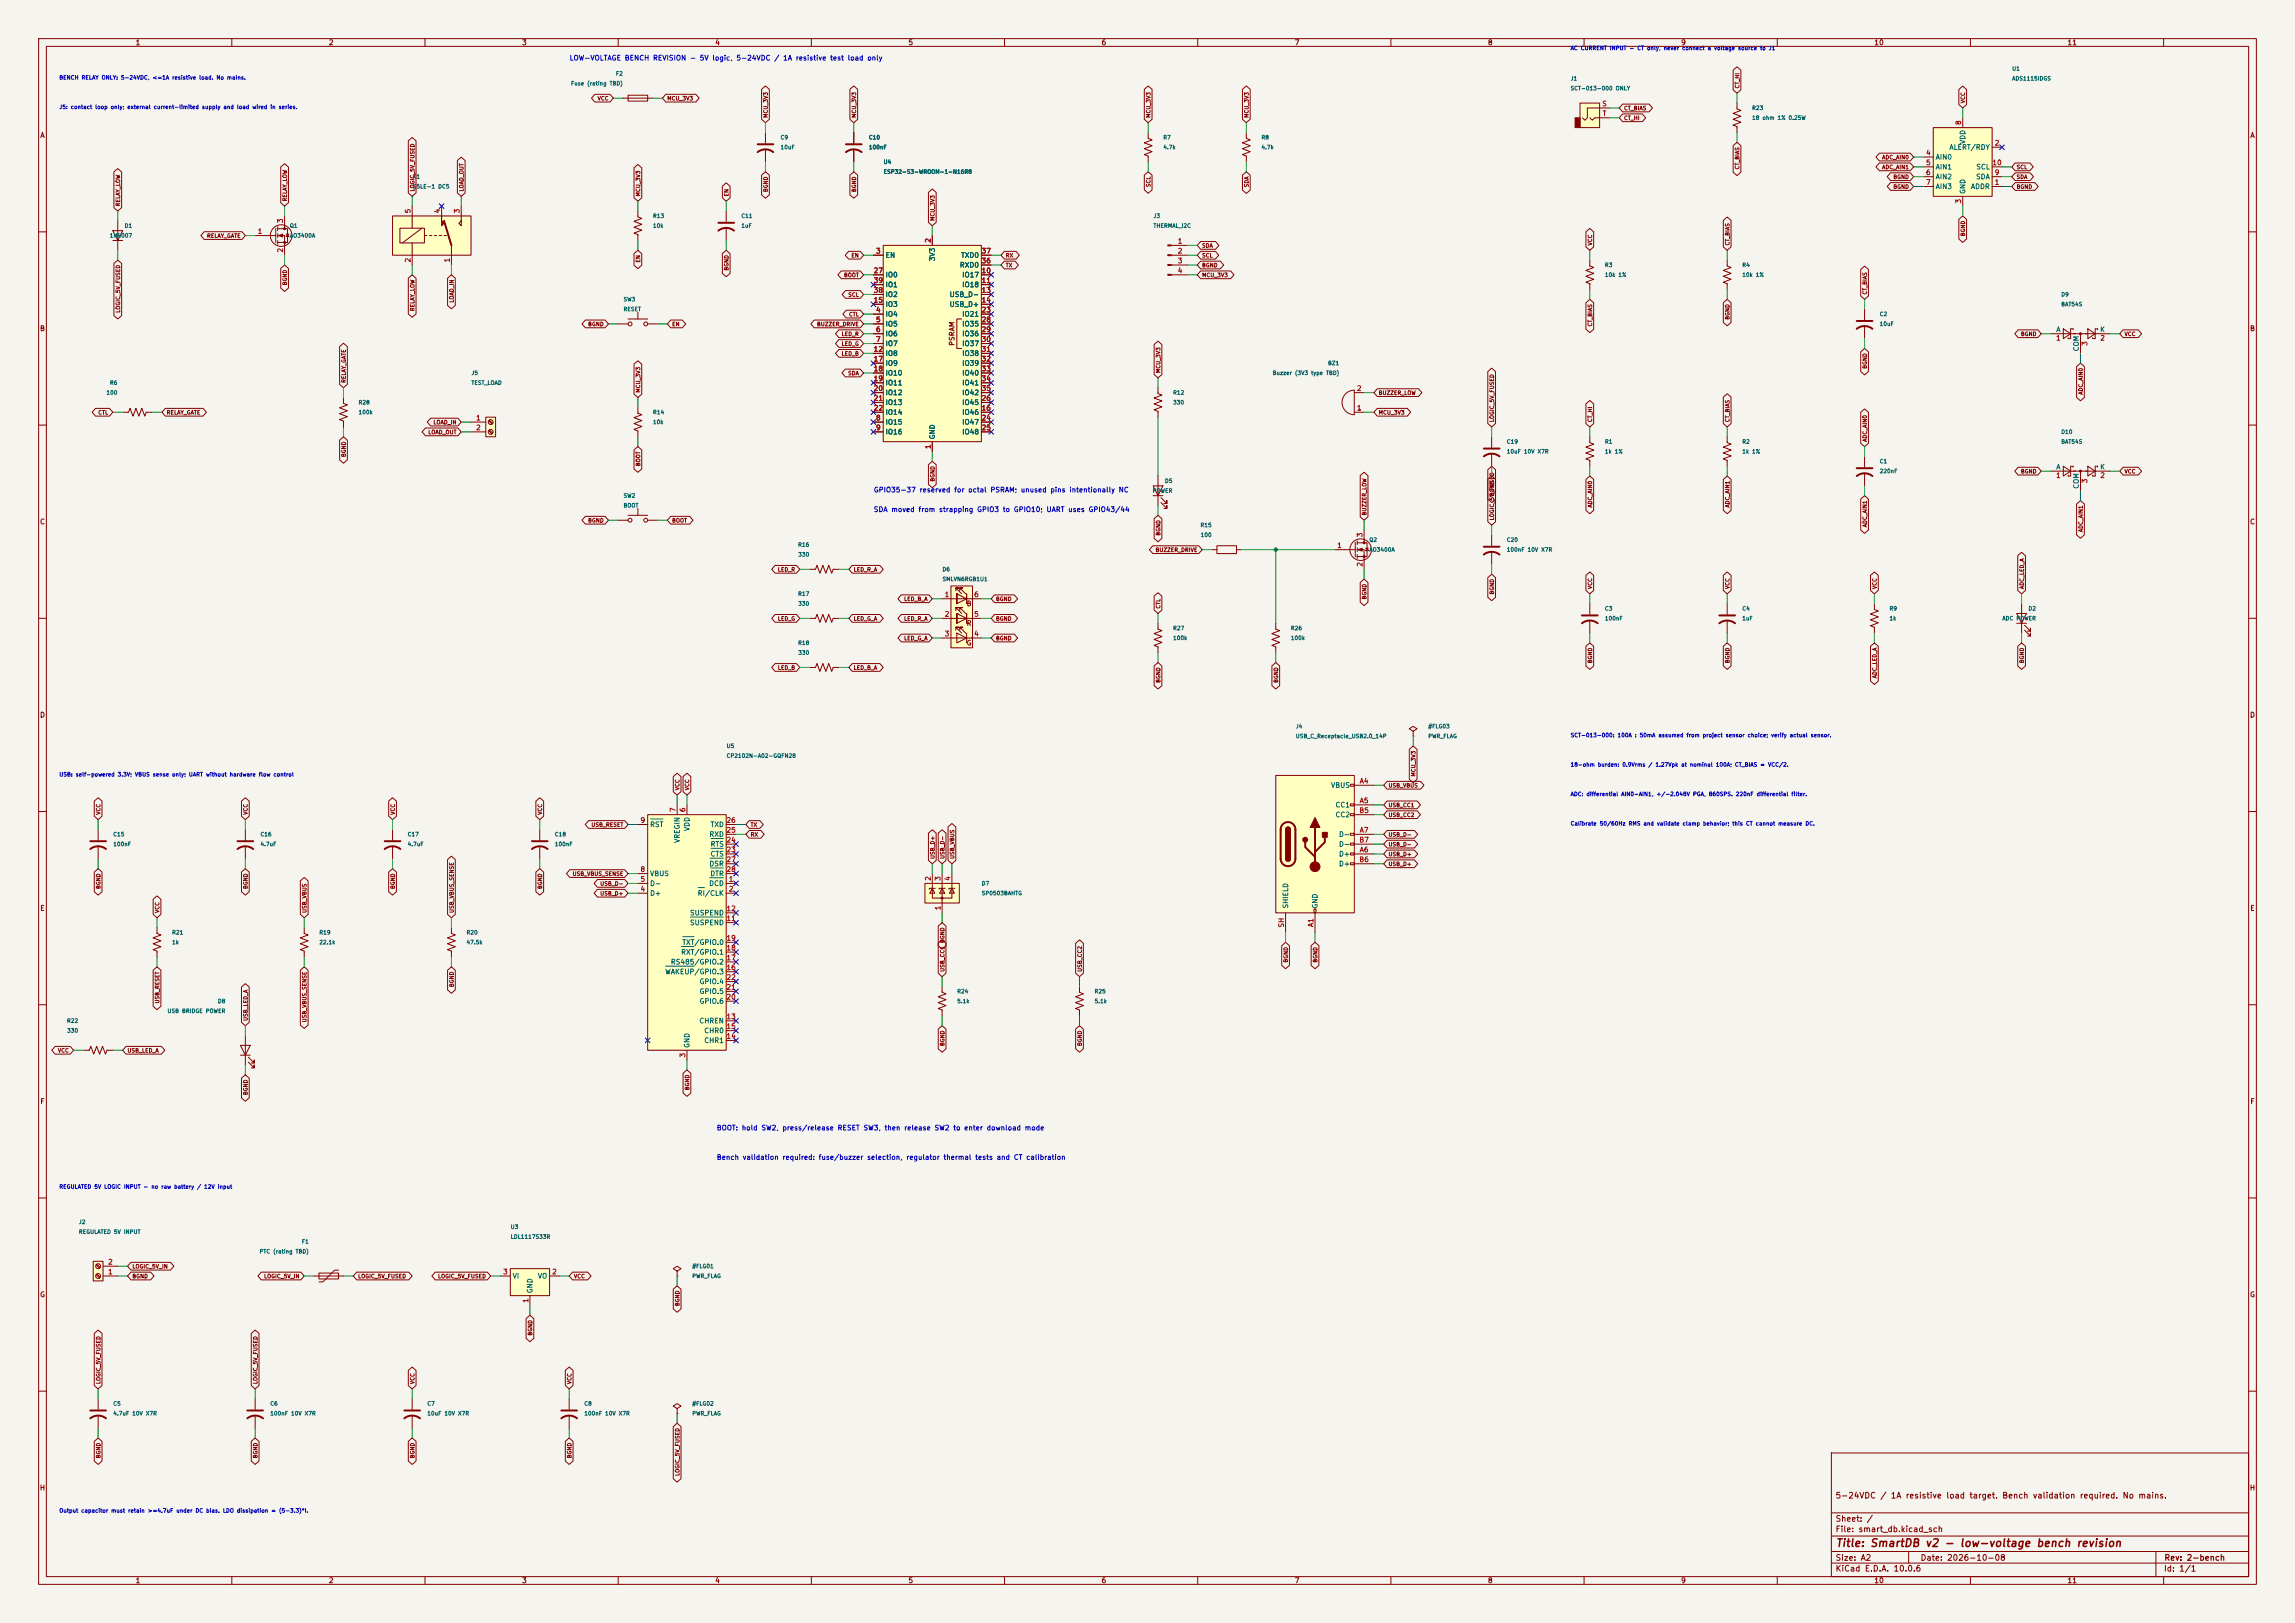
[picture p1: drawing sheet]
<svg xmlns="http://www.w3.org/2000/svg" width="594mm" height="420mm" viewBox="0 0 594 420" stroke-linecap="round" stroke-linejoin="round" font-family="sans-serif">
<defs><g id="words">
<text font-size="2" fill="#840000" x="475" y="400.8">Title: SmartDB v2 - low-voltage bench revision</text>
<g font-size="1.5" fill="#840000">
<text x="475" y="388.1">5-24VDC / 1A resistive load target. Bench validation required. No mains.</text>
<text x="475" y="394.1">Sheet: /</text>
<text x="475" y="396.8">File: smart_db.kicad_sch</text>
<text x="475" y="407">KiCad E.D.A. 10.0.6</text>
<text x="475" y="404.2">Size: A2</text>
<text x="497" y="404.2">Date: 2026-10-08</text>
<text x="560" y="407">Id: 1/1</text>
<text x="560.1" y="404.2">Rev: 2-bench</text>
</g>
<g font-size="1.3" fill="#840000">
<text x="35" y="12">1</text>
<text x="85" y="12">2</text>
<text x="135" y="12">3</text>
<text x="185" y="12">4</text>
<text x="235" y="12">5</text>
<text x="285" y="12">6</text>
<text x="335" y="12">7</text>
<text x="385" y="12">8</text>
<text x="435" y="12">9</text>
<text x="485" y="12">10</text>
<text x="535" y="12">11</text>
<text x="10.3" y="36">A</text>
<text x="582.3" y="36">A</text>
<text x="10.2" y="86">B</text>
<text x="247.3" y="89.6" transform="rotate(-90 247.3 89.6)">PSRAM</text>
<text x="582.2" y="86">B</text>
<text x="10.2" y="136">C</text>
<text x="582.2" y="136">C</text>
<text x="250.1" y="157.2">B</text>
<text x="250.1" y="162.3">R</text>
<text x="250.1" y="167.3">G</text>
<text x="10.2" y="186">D</text>
<text x="582.2" y="186">D</text>
<text x="10.3" y="236">E</text>
<text x="582.3" y="236">E</text>
<text x="10.3" y="286">F</text>
<text x="582.3" y="286">F</text>
<text x="10.2" y="336">G</text>
<text x="582.2" y="336">G</text>
<text x="10.2" y="386">H</text>
<text x="582.2" y="386">H</text>
<text x="35" y="410">1</text>
<text x="85" y="410">2</text>
<text x="135" y="410">3</text>
<text x="185" y="410">4</text>
<text x="235" y="410">5</text>
<text x="285" y="410">6</text>
<text x="335" y="410">7</text>
<text x="385" y="410">8</text>
<text x="435" y="410">9</text>
<text x="485" y="410">10</text>
<text x="535" y="410">11</text>
</g>
<g font-size="1.3" fill="#0000c2">
<text x="147.3" y="16">LOW-VOLTAGE BENCH REVISION - 5V logic, 5-24VDC / 1A resistive test load only</text>
<text x="226" y="127.7">GPIO35-37 reserved for octal PSRAM; unused pins intentionally NC</text>
<text x="226" y="132.8">SDA moved from strapping GPIO3 to GPIO10; UART uses GPIO43/44</text>
<text x="185.4" y="292.8">BOOT: hold SW2, press/release RESET SW3, then release SW2 to enter download mode</text>
<text x="185.4" y="300.4">Bench validation required: fuse/buzzer selection, regulator thermal tests and CT calibration</text>
</g>
<g font-size="1.3" fill="#a90000">
<text x="414.6" y="27.8">S</text>
<text x="414.7" y="30.3">T</text>
<text x="507.9" y="32.5" transform="rotate(-90 507.9 32.5)">8</text>
<text x="498.4" y="40.5">4</text>
<text x="516.2" y="38">2</text>
<text x="498.4" y="43">5</text>
<text x="498.4" y="45.6">6</text>
<text x="515.6" y="43">10</text>
<text x="516.2" y="45.6">9</text>
<text x="498.4" y="48.1">7</text>
<text x="507.9" y="52.8" transform="rotate(-90 507.9 52.8)">3</text>
<text x="516.2" y="48.1">1</text>
<text x="73.5" y="57.9" transform="rotate(-90 73.5 57.9)">3</text>
<text x="106.5" y="55.3" transform="rotate(-90 106.5 55.3)">5</text>
<text x="114.2" y="55.3" transform="rotate(-90 114.2 55.3)">4</text>
<text x="119.2" y="55.3" transform="rotate(-90 119.2 55.3)">3</text>
<text x="66.6" y="60.8">1</text>
<text x="73.5" y="65.5" transform="rotate(-90 73.5 65.5)">2</text>
<text x="226.6" y="65.9">3</text>
<text x="241.2" y="63" transform="rotate(-90 241.2 63)">2</text>
<text x="253.9" y="65.9">37</text>
<text x="304.7" y="63.4">1</text>
<text x="304.7" y="65.9">2</text>
<text x="106.5" y="68" transform="rotate(-90 106.5 68)">2</text>
<text x="116.7" y="68" transform="rotate(-90 116.7 68)">1</text>
<text x="226" y="71">27</text>
<text x="253.9" y="71">10</text>
<text x="253.9" y="68.4">36</text>
<text x="304.7" y="68.4">3</text>
<text x="304.7" y="71">4</text>
<text x="226" y="76.1">38</text>
<text x="226" y="73.5">39</text>
<text x="253.9" y="73.5">11</text>
<text x="253.9" y="76.1">13</text>
<text x="226" y="78.6">15</text>
<text x="226.6" y="81.1">4</text>
<text x="226.6" y="83.7">5</text>
<text x="253.9" y="78.6">14</text>
<text x="253.9" y="81.1">23</text>
<text x="253.9" y="83.7">28</text>
<text x="226.6" y="86.2">6</text>
<text x="226.6" y="88.8">7</text>
<text x="253.9" y="86.2">29</text>
<text x="253.9" y="88.8">30</text>
<text x="532" y="88.4">1</text>
<text x="540.5" y="89.6" transform="rotate(-90 540.5 89.6)">3</text>
<text x="543.5" y="88.4">2</text>
<text x="226" y="91.3">12</text>
<text x="226" y="93.8">17</text>
<text x="253.9" y="91.3">31</text>
<text x="253.9" y="93.8">32</text>
<text x="226" y="96.4">18</text>
<text x="226" y="98.9">19</text>
<text x="226" y="101.5">20</text>
<text x="253.9" y="96.4">33</text>
<text x="253.9" y="98.9">34</text>
<text x="253.9" y="101.5">35</text>
<text x="351.1" y="101.5">2</text>
<text x="226" y="104">21</text>
<text x="226" y="106.5">22</text>
<text x="253.9" y="106.5">16</text>
<text x="253.9" y="104">26</text>
<text x="351.1" y="106.5">1</text>
<text x="123.1" y="109.1">1</text>
<text x="123.1" y="111.6">2</text>
<text x="226.6" y="109.1">8</text>
<text x="226.6" y="111.6">9</text>
<text x="253.9" y="109.1">24</text>
<text x="253.9" y="111.6">25</text>
<text x="241.2" y="116.3" transform="rotate(-90 241.2 116.3)">1</text>
<text x="532" y="124">1</text>
<text x="540.5" y="125.2" transform="rotate(-90 540.5 125.2)">3</text>
<text x="543.5" y="124">2</text>
<text x="346" y="142.1">1</text>
<text x="352.9" y="139.2" transform="rotate(-90 352.9 139.2)">3</text>
<text x="352.9" y="146.8" transform="rotate(-90 352.9 146.8)">2</text>
<text x="244.4" y="154.8">1</text>
<text x="252" y="154.8">6</text>
<text x="244.4" y="159.9">2</text>
<text x="252" y="159.9">5</text>
<text x="244.4" y="165">3</text>
<text x="252" y="165">4</text>
<text x="351.8" y="203.1">A4</text>
<text x="351.8" y="208.1">A5</text>
<text x="165.6" y="213.2">9</text>
<text x="175.1" y="210.3" transform="rotate(-90 175.1 210.3)">7</text>
<text x="177.7" y="210.3" transform="rotate(-90 177.7 210.3)">6</text>
<text x="187.9" y="215.8">25</text>
<text x="187.9" y="213.2">26</text>
<text x="351.7" y="210.7">B5</text>
<text x="351.8" y="215.8">A7</text>
<text x="187.9" y="220.8">23</text>
<text x="187.9" y="218.3">24</text>
<text x="351.7" y="218.3">B7</text>
<text x="351.8" y="220.8">A6</text>
<text x="165.6" y="225.9">8</text>
<text x="187.9" y="223.4">27</text>
<text x="187.9" y="225.9">28</text>
<text x="351.7" y="223.4">B6</text>
<text x="165.6" y="231">4</text>
<text x="165.6" y="228.5">5</text>
<text x="188.5" y="228.5">1</text>
<text x="188.5" y="231">2</text>
<text x="241.2" y="228.1" transform="rotate(-90 241.2 228.1)">2</text>
<text x="243.7" y="228.1" transform="rotate(-90 243.7 228.1)">3</text>
<text x="246.2" y="228.1" transform="rotate(-90 246.2 228.1)">4</text>
<text x="187.9" y="238.6">11</text>
<text x="187.9" y="236.1">12</text>
<text x="243.7" y="235.7" transform="rotate(-90 243.7 235.7)">1</text>
<text x="187.9" y="243.7">19</text>
<text x="332.6" y="240.2" transform="rotate(-90 332.6 240.2)">SH</text>
<text x="340.2" y="240" transform="rotate(-90 340.2 240)">A1</text>
<text x="187.9" y="251.3">16</text>
<text x="187.9" y="248.8">17</text>
<text x="187.9" y="246.2">18</text>
<text x="187.9" y="256.4">21</text>
<text x="187.9" y="253.9">22</text>
<text x="187.9" y="258.9">20</text>
<text x="187.9" y="264">13</text>
<text x="187.9" y="269.1">14</text>
<text x="187.9" y="266.6">15</text>
<text x="177.7" y="273.8" transform="rotate(-90 177.7 273.8)">3</text>
<text x="27.8" y="327.5">2</text>
<text x="27.8" y="330.1">1</text>
<text x="130.1" y="330.1">3</text>
<text x="142.8" y="330.1">2</text>
<text x="137" y="337.3" transform="rotate(-90 137 337.3)">1</text>
</g>
<g font-size="1.3" fill="#006464">
<text x="500.9" y="41.6">AIN0</text>
<text x="504.4" y="39.1">ALERT/RDY</text>
<text x="509" y="37.4" transform="rotate(-90 509 37.4)">VDD</text>
<text x="500.9" y="44.1">AIN1</text>
<text x="500.9" y="46.7">AIN2</text>
<text x="511.3" y="46.7">SDA</text>
<text x="511.4" y="44.1">SCL</text>
<text x="500.9" y="49.2">AIN3</text>
<text x="509" y="50.3" transform="rotate(-90 509 50.3)">GND</text>
<text x="510" y="49.2">ADDR</text>
<text x="229.1" y="67">EN</text>
<text x="242.3" y="67.7" transform="rotate(-90 242.3 67.7)">3V3</text>
<text x="248.3" y="69.5">RXD0</text>
<text x="248.6" y="67">TXD0</text>
<text x="229.1" y="72.1">IO0</text>
<text x="229.1" y="77.2">IO2</text>
<text x="229.1" y="74.6">IO1</text>
<text x="245.6" y="77.2">USB_D-</text>
<text x="248.9" y="72.1">IO17</text>
<text x="248.9" y="74.6">IO18</text>
<text x="229.1" y="82.2">IO4</text>
<text x="229.1" y="79.7">IO3</text>
<text x="245.6" y="79.7">USB_D+</text>
<text x="248.9" y="82.2">IO21</text>
<text x="229.1" y="84.8">IO5</text>
<text x="229.1" y="87.3">IO6</text>
<text x="229.1" y="89.9">IO7</text>
<text x="248.9" y="84.8">IO35</text>
<text x="248.9" y="87.3">IO36</text>
<text x="248.9" y="89.9">IO37</text>
<text x="532.1" y="86.2">A</text>
<text x="543.4" y="86.2">K</text>
<text x="229.1" y="92.4">IO8</text>
<text x="229.1" y="94.9">IO9</text>
<text x="248.9" y="92.4">IO38</text>
<text x="248.9" y="94.9">IO39</text>
<text x="538.3" y="91.1" transform="rotate(-90 538.3 91.1)">COM</text>
<text x="229.1" y="97.5">IO10</text>
<text x="229.1" y="100">IO11</text>
<text x="248.9" y="97.5">IO40</text>
<text x="248.9" y="100">IO41</text>
<text x="229.1" y="102.6">IO12</text>
<text x="229.1" y="105.1">IO13</text>
<text x="229.1" y="107.6">IO14</text>
<text x="248.9" y="107.6">IO46</text>
<text x="248.9" y="105.1">IO45</text>
<text x="248.9" y="102.6">IO42</text>
<text x="229.1" y="110.2">IO15</text>
<text x="229.1" y="112.7">IO16</text>
<text x="242.3" y="113.8" transform="rotate(-90 242.3 113.8)">GND</text>
<text x="248.9" y="110.2">IO47</text>
<text x="248.9" y="112.7">IO48</text>
<text x="532.1" y="121.8">A</text>
<text x="543.4" y="121.8">K</text>
<text x="538.3" y="126.6" transform="rotate(-90 538.3 126.6)">COM</text>
<text x="344.4" y="204.2">VBUS</text>
<text x="345.5" y="209.2">CC1</text>
<text x="168.1" y="214.3">RST</text>
<text x="178.8" y="215.2" transform="rotate(-90 178.8 215.2)">VDD</text>
<text x="183.8" y="214.3">TXD</text>
<text x="345.5" y="211.8">CC2</text>
<text x="176.2" y="218.3" transform="rotate(-90 176.2 218.3)">VREGIN</text>
<text x="183.5" y="216.9">RXD</text>
<text x="183.8" y="221.9">CTS</text>
<text x="183.8" y="219.4">RTS</text>
<text x="346.4" y="221.9">D+</text>
<text x="346.4" y="216.9">D-</text>
<text x="346.4" y="219.4">D-</text>
<text x="168.1" y="227">VBUS</text>
<text x="183.5" y="224.5">DSR</text>
<text x="183.7" y="227">DTR</text>
<text x="346.4" y="224.5">D+</text>
<text x="168.1" y="232.1">D+</text>
<text x="168.1" y="229.6">D-</text>
<text x="180.5" y="232.1">RI/CLK</text>
<text x="183.4" y="229.6">DCD</text>
<text x="178.5" y="239.7">SUSPEND</text>
<text x="178.5" y="237.2">SUSPEND</text>
<text x="333.7" y="235.2" transform="rotate(-90 333.7 235.2)">SHIELD</text>
<text x="341.3" y="235.2" transform="rotate(-90 341.3 235.2)">GND</text>
<text x="176.5" y="244.8">TXT/GPIO.0</text>
<text x="173.5" y="249.9">RS485/GPIO.2</text>
<text x="176.2" y="247.3">RXT/GPIO.1</text>
<text x="172" y="252.4">WAKEUP/GPIO.3</text>
<text x="180.9" y="257.5">GPIO.5</text>
<text x="180.9" y="255">GPIO.4</text>
<text x="180.9" y="260">GPIO.6</text>
<text x="180.9" y="265.1">CHREN</text>
<text x="182.1" y="267.7">CHR0</text>
<text x="178.8" y="271.3" transform="rotate(-90 178.8 271.3)">GND</text>
<text x="182.1" y="270.2">CHR1</text>
<text x="132.6" y="331.2">VI</text>
<text x="138.1" y="334.8" transform="rotate(-90 138.1 334.8)">GND</text>
<text x="139.1" y="331.2">VO</text>
</g>
<g font-size="1" fill="#0000c2">
<text x="406.4" y="13.2">AC CURRENT INPUT - CT only, never connect a voltage source to J1</text>
<text x="15.2" y="20.8">BENCH RELAY ONLY: 5-24VDC, &lt;=1A resistive load. No mains.</text>
<text x="15.2" y="28.4">J5: contact loop only; external current-limited supply and load wired in series.</text>
<text x="406.4" y="191">SCT-013-000: 100A : 50mA assumed from project sensor choice; verify actual sensor.</text>
<text x="15.2" y="201.2">USB: self-powered 3.3V; VBUS sense only; UART without hardware flow control</text>
<text x="406.4" y="198.6">18-ohm burden: 0.9Vrms / 1.27Vpk at nominal 100A; CT_BIAS = VCC/2.</text>
<text x="406.4" y="206.2">ADC: differential AIN0-AIN1, +/-2.048V PGA, 860SPS. 220nF differential filter.</text>
<text x="406.4" y="213.9">Calibrate 50/60Hz RMS and validate clamp behavior; this CT cannot measure DC.</text>
<text x="15.2" y="307.8">REGULATED 5V LOGIC INPUT - no raw battery / 12V input</text>
<text x="15.2" y="391.7">Output capacitor must retain &gt;=4.7uF under DC bias. LDO dissipation = (5-3.3)*I.</text>
</g>
<g font-size="1" fill="#006464">
<text x="147.7" y="22.3">Fuse (rating TBD)</text>
<text x="159.3" y="19.8">F2</text>
<text x="406.4" y="21.1">J1</text>
<text x="406.4" y="23.6">SCT-013-000 ONLY</text>
<text x="520.7" y="18.5">U1</text>
<text x="520.7" y="21.1">ADS1115IDGS</text>
<text x="453.4" y="28.7">R23</text>
<text x="453.4" y="31.2">18 ohm 1% 0.25W</text>
<text x="201.9" y="36.3">C9</text>
<text x="201.9" y="38.9">10uF</text>
<text x="224.8" y="36.3">C10</text>
<text x="224.8" y="38.9">100nF</text>
<text x="301" y="36.3">R7</text>
<text x="301" y="38.9">4.7k</text>
<text x="326.4" y="36.3">R8</text>
<text x="326.4" y="38.9">4.7k</text>
<text x="106.7" y="46.5">K1</text>
<text x="228.6" y="42.7">U4</text>
<text x="228.6" y="45.2">ESP32-S3-WROOM-1-N16R8</text>
<text x="106.7" y="49">G5LE-1 DC5</text>
<text x="32.2" y="59.2">D1</text>
<text x="74.9" y="59.2">Q1</text>
<text x="168.9" y="56.6">R13</text>
<text x="168.9" y="59.2">10k</text>
<text x="191.8" y="56.6">C11</text>
<text x="191.8" y="59.2">1uF</text>
<text x="298.4" y="56.6">J3</text>
<text x="298.4" y="59.2">THERMAL_I2C</text>
<text x="28.3" y="61.7">1N4007</text>
<text x="74.9" y="61.7">AO3400A</text>
<text x="415.3" y="69.3">R3</text>
<text x="415.3" y="71.9">10k 1%</text>
<text x="450.8" y="69.3">R4</text>
<text x="450.8" y="71.9">10k 1%</text>
<text x="533.4" y="77">D9</text>
<text x="161.3" y="78.2">SW3</text>
<text x="161.3" y="80.8">RESET</text>
<text x="486.4" y="82">C2</text>
<text x="533.4" y="79.5">BAT54S</text>
<text x="486.4" y="84.6">10uF</text>
<text x="343.6" y="94.7">BZ1</text>
<text x="28.3" y="99.8">R6</text>
<text x="121.9" y="97.3">J5</text>
<text x="121.9" y="99.8">TEST_LOAD</text>
<text x="329.3" y="97.3">Buzzer (3V3 type TBD)</text>
<text x="27.4" y="102.4">100</text>
<text x="92.7" y="104.9">R28</text>
<text x="92.7" y="107.4">100k</text>
<text x="168.9" y="107.4">R14</text>
<text x="303.5" y="102.4">R12</text>
<text x="303.5" y="104.9">330</text>
<text x="168.9" y="110">10k</text>
<text x="533.4" y="112.5">D10</text>
<text x="389.9" y="115.1">C19</text>
<text x="389.9" y="117.6">10uF 10V X7R</text>
<text x="415.3" y="115.1">R1</text>
<text x="415.3" y="117.6">1k 1%</text>
<text x="450.8" y="115.1">R2</text>
<text x="450.8" y="117.6">1k 1%</text>
<text x="533.4" y="115.1">BAT54S</text>
<text x="301.4" y="125.2">D5</text>
<text x="486.4" y="120.1">C1</text>
<text x="486.4" y="122.7">220nF</text>
<text x="161.3" y="129">SW2</text>
<text x="161.3" y="131.6">BOOT</text>
<text x="298.2" y="127.8">POWER</text>
<text x="310.6" y="136.6">R15</text>
<text x="206.5" y="141.7">R16</text>
<text x="310.6" y="139.2">100</text>
<text x="354.3" y="140.5">Q2</text>
<text x="354.3" y="143">AO3400A</text>
<text x="389.9" y="140.5">C20</text>
<text x="389.9" y="143">100nF 10V X7R</text>
<text x="206.5" y="144.3">330</text>
<text x="243.8" y="148.1">D6</text>
<text x="206.5" y="154.4">R17</text>
<text x="243.8" y="150.6">SMLVN6RGB1U1</text>
<text x="206.5" y="157">330</text>
<text x="415.3" y="158.2">C3</text>
<text x="415.3" y="160.8">100nF</text>
<text x="450.8" y="158.2">C4</text>
<text x="450.8" y="160.8">1uF</text>
<text x="488.9" y="158.2">R9</text>
<text x="488.9" y="160.8">1k</text>
<text x="518.1" y="160.8">ADC POWER</text>
<text x="524.9" y="158.2">D2</text>
<text x="206.5" y="167.1">R18</text>
<text x="303.5" y="163.3">R27</text>
<text x="303.5" y="165.9">100k</text>
<text x="334" y="163.3">R26</text>
<text x="334" y="165.9">100k</text>
<text x="206.5" y="169.7">330</text>
<text x="335.3" y="188.7">J4</text>
<text x="335.3" y="191.3">USB_C_Receptacle_USB2.0_14P</text>
<text x="369.6" y="188.7">#FLG03</text>
<text x="369.6" y="191.3">PWR_FLAG</text>
<text x="187.9" y="193.8">U5</text>
<text x="187.9" y="196.3">CP2102N-A02-GQFN28</text>
<text x="29.2" y="216.7">C15</text>
<text x="29.2" y="219.2">100nF</text>
<text x="67.3" y="216.7">C16</text>
<text x="67.3" y="219.2">4.7uF</text>
<text x="105.4" y="216.7">C17</text>
<text x="105.4" y="219.2">4.7uF</text>
<text x="143.5" y="216.7">C18</text>
<text x="143.5" y="219.2">100nF</text>
<text x="254" y="229.4">D7</text>
<text x="254" y="231.9">SP0503BAHTG</text>
<text x="44.4" y="242.1">R21</text>
<text x="44.4" y="244.6">1k</text>
<text x="82.5" y="242.1">R19</text>
<text x="82.5" y="244.6">22.1k</text>
<text x="120.6" y="242.1">R20</text>
<text x="120.6" y="244.6">47.5k</text>
<text x="247.6" y="257.3">R24</text>
<text x="283.2" y="257.3">R25</text>
<text x="43.2" y="262.4">USB BRIDGE POWER</text>
<text x="56.3" y="259.8">D8</text>
<text x="247.6" y="259.8">5.1k</text>
<text x="283.2" y="259.8">5.1k</text>
<text x="17.2" y="264.9">R22</text>
<text x="17.3" y="267.5">330</text>
<text x="20.3" y="317">J2</text>
<text x="20.3" y="319.5">REGULATED 5V INPUT</text>
<text x="78" y="322.1">F1</text>
<text x="132.1" y="318.3">U3</text>
<text x="132.1" y="320.8">LDL1117S33R</text>
<text x="67.1" y="324.6">PTC (rating TBD)</text>
<text x="179.1" y="328.4">#FLG01</text>
<text x="179.1" y="331">PWR_FLAG</text>
<text x="29.2" y="364">C5</text>
<text x="69.8" y="364">C6</text>
<text x="110.5" y="364">C7</text>
<text x="151.1" y="364">C8</text>
<text x="179.1" y="364">#FLG02</text>
<text x="29.2" y="366.5">4.7uF 10V X7R</text>
<text x="69.8" y="366.5">100nF 10V X7R</text>
<text x="110.5" y="366.5">10uF 10V X7R</text>
<text x="151.1" y="366.5">100nF 10V X7R</text>
<text x="179.1" y="366.5">PWR_FLAG</text>
</g>
<g font-size="1" fill="#840000">
<text x="450.4" y="23" transform="rotate(-90 450.4 23)">CT_HI</text>
<text x="154.6" y="26.2">VCC</text>
<text x="172.6" y="26.2">MCU_3V3</text>
<text x="420.2" y="28.8">CT_BIAS</text>
<text x="508.8" y="26.8" transform="rotate(-90 508.8 26.8)">VCC</text>
<text x="198.9" y="30.6" transform="rotate(-90 198.9 30.6)">MCU_3V3</text>
<text x="221.8" y="30.6" transform="rotate(-90 221.8 30.6)">MCU_3V3</text>
<text x="298" y="30.6" transform="rotate(-90 298 30.6)">MCU_3V3</text>
<text x="323.4" y="30.6" transform="rotate(-90 323.4 30.6)">MCU_3V3</text>
<text x="420.2" y="31.3">CT_HI</text>
<text x="487" y="41.5">ADC_AIN0</text>
<text x="450.4" y="44" transform="rotate(-90 450.4 44)">CT_BIAS</text>
<text x="487" y="44">ADC_AIN1</text>
<text x="489.9" y="46.5">BGND</text>
<text x="521.8" y="46.5">SDA</text>
<text x="521.8" y="44">SCL</text>
<text x="31.3" y="53.5" transform="rotate(-90 31.3 53.5)">RELAY_LOW</text>
<text x="74.5" y="52.2" transform="rotate(-90 74.5 52.2)">RELAY_LOW</text>
<text x="107.5" y="49.7" transform="rotate(-90 107.5 49.7)">LOGIC_5V_FUSED</text>
<text x="120.2" y="49.7" transform="rotate(-90 120.2 49.7)">LOAD_OUT</text>
<text x="165.9" y="50.9" transform="rotate(-90 165.9 50.9)">MCU_3V3</text>
<text x="188.8" y="50.9" transform="rotate(-90 188.8 50.9)">EN</text>
<text x="198.9" y="49.8" transform="rotate(-90 198.9 49.8)">BGND</text>
<text x="221.8" y="49.8" transform="rotate(-90 221.8 49.8)">BGND</text>
<text x="298" y="48.5" transform="rotate(-90 298 48.5)">SCL</text>
<text x="323.4" y="48.6" transform="rotate(-90 323.4 48.6)">SDA</text>
<text x="489.9" y="49.1">BGND</text>
<text x="521.8" y="49.1">BGND</text>
<text x="242.1" y="57.3" transform="rotate(-90 242.1 57.3)">MCU_3V3</text>
<text x="53.5" y="61.8">RELAY_GATE</text>
<text x="311" y="64.3">SDA</text>
<text x="412.3" y="63.6" transform="rotate(-90 412.3 63.6)">VCC</text>
<text x="447.9" y="63.6" transform="rotate(-90 447.9 63.6)">CT_BIAS</text>
<text x="508.8" y="61.3" transform="rotate(-90 508.8 61.3)">BGND</text>
<text x="165.9" y="68" transform="rotate(-90 165.9 68)">EN</text>
<text x="188.8" y="70.1" transform="rotate(-90 188.8 70.1)">BGND</text>
<text x="218.3" y="71.9">BOOT</text>
<text x="220.2" y="66.9">EN</text>
<text x="260.2" y="66.9">RX</text>
<text x="260.2" y="69.4">TX</text>
<text x="311" y="66.9">SCL</text>
<text x="311" y="69.4">BGND</text>
<text x="311" y="71.9">MCU_3V3</text>
<text x="74.5" y="74" transform="rotate(-90 74.5 74)">BGND</text>
<text x="219.4" y="77">SCL</text>
<text x="483.4" y="76.3" transform="rotate(-90 483.4 76.3)">CT_BIAS</text>
<text x="31.3" y="81.1" transform="rotate(-90 31.3 81.1)">LOGIC_5V_FUSED</text>
<text x="107.5" y="80.6" transform="rotate(-90 107.5 80.6)">RELAY_LOW</text>
<text x="117.7" y="78.4" transform="rotate(-90 117.7 78.4)">LOAD_IN</text>
<text x="219.6" y="82.1">CTL</text>
<text x="447.9" y="82.8" transform="rotate(-90 447.9 82.8)">BGND</text>
<text x="152.1" y="84.6">BGND</text>
<text x="173.8" y="84.6">EN</text>
<text x="211.3" y="84.6">BUZZER_DRIVE</text>
<text x="217.7" y="87.2">LED_R</text>
<text x="217.7" y="89.7">LED_G</text>
<text x="412.3" y="84.6" transform="rotate(-90 412.3 84.6)">CT_BIAS</text>
<text x="522.9" y="87.2">BGND</text>
<text x="549.8" y="87.2">VCC</text>
<text x="217.7" y="92.3">LED_B</text>
<text x="483.4" y="95.5" transform="rotate(-90 483.4 95.5)">BGND</text>
<text x="89.7" y="99.2" transform="rotate(-90 89.7 99.2)">RELAY_GATE</text>
<text x="165.9" y="101.7" transform="rotate(-90 165.9 101.7)">MCU_3V3</text>
<text x="219.4" y="97.3">SDA</text>
<text x="300.5" y="96.7" transform="rotate(-90 300.5 96.7)">MCU_3V3</text>
<text x="25.3" y="107.5">CTL</text>
<text x="43" y="107.5">RELAY_GATE</text>
<text x="356.7" y="102.4">BUZZER_LOW</text>
<text x="356.7" y="107.5">MCU_3V3</text>
<text x="539.3" y="102.3" transform="rotate(-90 539.3 102.3)">ADC_AIN0</text>
<text x="110.7" y="112.6">LOAD_OUT</text>
<text x="112.1" y="110">LOAD_IN</text>
<text x="386.9" y="109.4" transform="rotate(-90 386.9 109.4)">LOGIC_5V_FUSED</text>
<text x="412.3" y="109.4" transform="rotate(-90 412.3 109.4)">CT_HI</text>
<text x="447.9" y="109.4" transform="rotate(-90 447.9 109.4)">CT_BIAS</text>
<text x="89.7" y="118.4" transform="rotate(-90 89.7 118.4)">BGND</text>
<text x="483.4" y="114.4" transform="rotate(-90 483.4 114.4)">ADC_AIN0</text>
<text x="165.9" y="120.8" transform="rotate(-90 165.9 120.8)">BOOT</text>
<text x="242.1" y="124.8" transform="rotate(-90 242.1 124.8)">BGND</text>
<text x="522.9" y="122.7">BGND</text>
<text x="549.8" y="122.7">VCC</text>
<text x="386.9" y="128.6" transform="rotate(-90 386.9 128.6)">BGND</text>
<text x="412.3" y="131.5" transform="rotate(-90 412.3 131.5)">ADC_AIN0</text>
<text x="447.9" y="131.5" transform="rotate(-90 447.9 131.5)">ADC_AIN1</text>
<text x="152.1" y="135.4">BGND</text>
<text x="173.8" y="135.4">BOOT</text>
<text x="353.9" y="133.5" transform="rotate(-90 353.9 133.5)">BUZZER_LOW</text>
<text x="386.9" y="134.8" transform="rotate(-90 386.9 134.8)">LOGIC_5V_FUSED</text>
<text x="483.4" y="136.5" transform="rotate(-90 483.4 136.5)">ADC_AIN1</text>
<text x="539.3" y="137.8" transform="rotate(-90 539.3 137.8)">ADC_AIN1</text>
<text x="299" y="143.1">BUZZER_DRIVE</text>
<text x="300.5" y="138.7" transform="rotate(-90 300.5 138.7)">BGND</text>
<text x="201.2" y="148.1">LED_R</text>
<text x="220.8" y="148.1">LED_R_A</text>
<text x="233.9" y="155.8">LED_B_A</text>
<text x="257.7" y="155.8">BGND</text>
<text x="353.9" y="155.2" transform="rotate(-90 353.9 155.2)">BGND</text>
<text x="386.9" y="154" transform="rotate(-90 386.9 154)">BGND</text>
<text x="412.3" y="152.5" transform="rotate(-90 412.3 152.5)">VCC</text>
<text x="447.9" y="152.5" transform="rotate(-90 447.9 152.5)">VCC</text>
<text x="486" y="152.5" transform="rotate(-90 486 152.5)">VCC</text>
<text x="524.1" y="152.5" transform="rotate(-90 524.1 152.5)">ADC_LED_A</text>
<text x="201.2" y="160.8">LED_G</text>
<text x="220.8" y="160.8">LED_G_A</text>
<text x="233.9" y="160.8">LED_R_A</text>
<text x="257.7" y="160.8">BGND</text>
<text x="300.5" y="157.6" transform="rotate(-90 300.5 157.6)">CTL</text>
<text x="233.9" y="165.9">LED_G_A</text>
<text x="257.7" y="165.9">BGND</text>
<text x="201.2" y="173.5">LED_B</text>
<text x="220.8" y="173.5">LED_B_A</text>
<text x="412.3" y="171.7" transform="rotate(-90 412.3 171.7)">BGND</text>
<text x="447.9" y="171.7" transform="rotate(-90 447.9 171.7)">BGND</text>
<text x="524.1" y="171.7" transform="rotate(-90 524.1 171.7)">BGND</text>
<text x="300.5" y="176.8" transform="rotate(-90 300.5 176.8)">BGND</text>
<text x="331" y="176.8" transform="rotate(-90 331 176.8)">BGND</text>
<text x="486" y="175.6" transform="rotate(-90 486 175.6)">ADC_LED_A</text>
<text x="366.6" y="201.1" transform="rotate(-90 366.6 201.1)">MCU_3V3</text>
<text x="176.1" y="204.6" transform="rotate(-90 176.1 204.6)">VCC</text>
<text x="178.6" y="204.6" transform="rotate(-90 178.6 204.6)">VCC</text>
<text x="359.3" y="204">USB_VBUS</text>
<text x="359.3" y="209.1">USB_CC1</text>
<text x="26.2" y="211" transform="rotate(-90 26.2 211)">VCC</text>
<text x="64.3" y="211" transform="rotate(-90 64.3 211)">VCC</text>
<text x="102.4" y="211" transform="rotate(-90 102.4 211)">VCC</text>
<text x="140.5" y="211" transform="rotate(-90 140.5 211)">VCC</text>
<text x="152.9" y="214.2">USB_RESET</text>
<text x="194.2" y="214.2">TX</text>
<text x="359.3" y="211.6">USB_CC2</text>
<text x="194.2" y="216.7">RX</text>
<text x="359.3" y="216.7">USB_D-</text>
<text x="359.3" y="219.3">USB_D-</text>
<text x="359.3" y="221.8">USB_D+</text>
<text x="148.1" y="226.9">USB_VBUS_SENSE</text>
<text x="242.1" y="222.4" transform="rotate(-90 242.1 222.4)">USB_D+</text>
<text x="244.7" y="222.4" transform="rotate(-90 244.7 222.4)">USB_D-</text>
<text x="247.2" y="222.4" transform="rotate(-90 247.2 222.4)">USB_VBUS</text>
<text x="359.3" y="224.3">USB_D+</text>
<text x="26.2" y="230.2" transform="rotate(-90 26.2 230.2)">BGND</text>
<text x="64.3" y="230.2" transform="rotate(-90 64.3 230.2)">BGND</text>
<text x="102.4" y="230.2" transform="rotate(-90 102.4 230.2)">BGND</text>
<text x="140.5" y="230.2" transform="rotate(-90 140.5 230.2)">BGND</text>
<text x="155.2" y="232">USB_D+</text>
<text x="155.2" y="229.4">USB_D-</text>
<text x="41.5" y="236.4" transform="rotate(-90 41.5 236.4)">VCC</text>
<text x="79.6" y="236.4" transform="rotate(-90 79.6 236.4)">USB_VBUS</text>
<text x="117.7" y="236.4" transform="rotate(-90 117.7 236.4)">USB_VBUS_SENSE</text>
<text x="244.7" y="251.6" transform="rotate(-90 244.7 251.6)">USB_CC1 BGND</text>
<text x="280.2" y="251.6" transform="rotate(-90 280.2 251.6)">USB_CC2</text>
<text x="333.6" y="249.2" transform="rotate(-90 333.6 249.2)">BGND</text>
<text x="341.2" y="249.2" transform="rotate(-90 341.2 249.2)">BGND</text>
<text x="117.7" y="255.6" transform="rotate(-90 117.7 255.6)">BGND</text>
<text x="41.5" y="259.8" transform="rotate(-90 41.5 259.8)">USB_RESET</text>
<text x="64.3" y="264.3" transform="rotate(-90 64.3 264.3)">USB_LED_A</text>
<text x="79.6" y="264.7" transform="rotate(-90 79.6 264.7)">USB_VBUS_SENSE</text>
<text x="14.9" y="272.6">VCC</text>
<text x="32.9" y="272.6">USB_LED_A</text>
<text x="244.7" y="270.8" transform="rotate(-90 244.7 270.8)">BGND</text>
<text x="280.2" y="270.8" transform="rotate(-90 280.2 270.8)">BGND</text>
<text x="64.3" y="283.5" transform="rotate(-90 64.3 283.5)">BGND</text>
<text x="178.6" y="282.2" transform="rotate(-90 178.6 282.2)">BGND</text>
<text x="34.1" y="328.5">LOGIC_5V_IN</text>
<text x="34.1" y="331">BGND</text>
<text x="68.2" y="331">LOGIC_5V_IN</text>
<text x="92.6" y="331">LOGIC_5V_FUSED</text>
<text x="113.2" y="331">LOGIC_5V_FUSED</text>
<text x="148.4" y="331">VCC</text>
<text x="176.1" y="338.1" transform="rotate(-90 176.1 338.1)">BGND</text>
<text x="138" y="345.7" transform="rotate(-90 138 345.7)">BGND</text>
<text x="26.2" y="358.3" transform="rotate(-90 26.2 358.3)">LOGIC_5V_FUSED</text>
<text x="66.9" y="358.3" transform="rotate(-90 66.9 358.3)">LOGIC_5V_FUSED</text>
<text x="107.5" y="358.3" transform="rotate(-90 107.5 358.3)">VCC</text>
<text x="148.1" y="358.3" transform="rotate(-90 148.1 358.3)">VCC</text>
<text x="26.2" y="377.5" transform="rotate(-90 26.2 377.5)">BGND</text>
<text x="66.9" y="377.5" transform="rotate(-90 66.9 377.5)">BGND</text>
<text x="107.5" y="377.5" transform="rotate(-90 107.5 377.5)">BGND</text>
<text x="148.1" y="377.5" transform="rotate(-90 148.1 377.5)">BGND</text>
<text x="176.1" y="382.1" transform="rotate(-90 176.1 382.1)">LOGIC_5V_FUSED</text>
</g>
</g></defs>
<path d="M0 0h594v420h-594z" fill="#f5f4ef" stroke="#f5f4ef" stroke-width=".26"/>
<g fill="none" stroke="#840000" stroke-width=".26">
<path d="M10 10h574v400h-574zM12 12h570v396h-570zM60 10v2M110 10v2M160 10v2M210 10v2M260 10v2M310 10v2M360 10v2M410 10v2M460 10v2M510 10v2"/>
<path d="M560 10v2M161.3 25.4h7.6M162.6 24.6h5v1.6h-5zM198.1 34.3v2.8M198.1 38.6v3.3M221 34.3v2.8M221 38.6v3.3M297.2 34.3v1.5l1 .4-2 .8 2 .7-2 .8 2 .7-2 .8 1 .4v1.5M322.6 34.3v1.5l1 .4-2 .8 2 .7-2 .8 2 .7-2 .8 1 .4v1.5M165.1 54.6v1.5l1 .4-2 .8 2 .7-2 .8 2 .8-2 .7 1 .4v1.5M10 60h2M303.1 63.5h4.2"/>
<path d="M303.1 66h4.2M303.1 68.6h4.2M303.1 71.1h4.2M411.5 67.3v1.5l1 .4-2 .8 2 .7-2 .8 2 .8-2 .7 1 .4v1.5M447 67.3v1.5l1.1 .4-2.1 .8 2.1 .7-2.1 .8 2.1 .8-2.1 .7 1 .4v1.5M582 60h2M160 83.8h2.6M162.6 82.6h5M165.1 80.8v1.8M167.6 83.8h2.6M10 110h2M165.1 105.4v1.5l1 .4-2 .8 2 .7-2 .8 2 .8-2 .7 1 .4v1.5"/>
<path d="M447 113v1.6l1.1 .3-2.1 .8 2.1 .8-2.1 .7 2.1 .8-2.1 .7 1 .4v1.6M482.6 118.1v2.8M582 110h2M160 134.6h2.6M162.6 133.4h5M165.1 131.6v1.8M167.6 134.6h2.6M482.6 122.4v3.3M530.9 121.9h15.2M534 120.7l1.9 1.2-1.9 1.3zM536.6 120.9v-.2h-.7v2.5h-.6v-.3M538.5 121.9v5.1"/>
<path d="M540.4 120.7l1.9 1.2-1.9 1.3zM542.9 120.9v-.2h-.6v2.5h-.6v-.3M209.5 147.3h1.6l.4-1 .7 2 .8-2 .7 2 .8-2 .8 2 .3-1h1.6M447 156.2v2.8M485.1 156.2v1.5l1.1 .4-2.1 .8 2.1 .7-2.1 .8 2.1 .8-2.1 .7 1 .4v1.5M522 158.8h2.5l-1.3 2.5zM523.2 156.2v7.6M10 160h2M209.5 160h1.6l.4-1 .7 2 .8-2 .7 2 .8-2 .8 2 .3-1h1.6M447 160.5v3.3M522 161.3h2.5M524 163.1l1.5 1.5v-.8v.8h-.7"/>
<path d="M524 161.8l1.5 1.5v-.7v.7h-.7M582 160h2M10 210h2M582 210h2M10 260h2M582 260h2M10 310h2M582 310h2M10 360h2M474 376h108v32h-108zM582 360h2M474 397.5h108"/>
<path d="M474 391.5h108M60 408v2M110 408v2M160 408v2M210 408v2M260 408v2M310 408v2M360 408v2M410 408v2M460 408v2M474 404.5h108M474 401.5h108"/>
<path d="M494 401.5v3M510 408v2M558 401.5v6.5M560 408v2"/>
<circle cx="163.1" cy="83.8" r=".51"/>
<circle cx="167.1" cy="83.8" r=".51"/>
<circle cx="163.1" cy="134.6" r=".51"/>
<circle cx="167.1" cy="134.6" r=".51"/>
</g>
<path d="M196.1 39.4a3.3 3.3 0 0 1 4.1 0M196.1 37.3h4.1M218.9 39.4a3.3 3.3 0 0 1 4.1 0M218.9 37.3h4.1M480.6 123.2a3.3 3.3 0 0 1 4 0M480.6 121.2h4M445 159.3h4.1M445 161.3a3.3 3.3 0 0 1 4.1 0" fill="none" stroke="#840000" stroke-width=".51"/>
<g fill="#840000" stroke="#840000" stroke-width=".26">
<path d="M302.3 63.4h.8v.2h-.8z"/>
<path d="M302.3 65.9h.8v.3h-.8z"/>
<path d="M302.3 68.5h.8v.2h-.8z"/>
<path d="M302.3 71h.8v.2h-.8z"/>
<circle cx="538.5" cy="121.9" r=".25"/>
</g>
<path d="M167.6 210.8h20.4v61h-20.4z" fill="#ffffc2"/>
<g fill="none" stroke="#840000" stroke-width=".26">
<path d="M188 54.6v2.8M188 58.9v3.3M165.1 213.4h2.5M167.6 210.8h20.4v61h-20.4zM175.3 208.3v2.5M177.8 208.3v2.5M188 213.4h2.5M188 218.4h2.5M188 215.9h2.5M165.1 228.6h2.5M165.1 231.1h2.5M165.1 226.1h2.5"/>
<path d="M188 228.6h2.5M188 231.1h2.5M188 226.1h2.5M188 238.8h2.5M188 236.2h2.5M188 221h2.5M188 223.5h2.5M188 251.5h2.5M188 248.9h2.5M188 246.4h2.5M188 243.8h2.5M188 259.1h2.5"/>
<path d="M188 256.5h2.5M188 254h2.5M177.8 271.8v2.5M188 264.2h2.5M188 269.2h2.5M188 266.7h2.5"/>
</g>
<path d="M168.4 211.9h3.2M184 219.5h3.2M184 217h3.2M178.7 237.3h8.5M180.7 229.7h1.6M183.7 227.2h3.5M183.7 222.1h3.5M184 224.6h3.2M172.3 250h7.3M176.4 244.9h3.2M176.7 242.4h2.9" fill="none" stroke="#006464" stroke-width=".26"/>
<path d="M185.9 59.7a3.3 3.3 0 0 1 4.1 0M185.9 57.7h4.1" fill="none" stroke="#840000" stroke-width=".51"/>
<path d="M239.4 228.6h8.9v5.1h-8.9z" fill="#ffffc2"/>
<path d="M239.4 228.6h8.9v5.1h-8.9zM241.3 229.9v2.5h5.1v-2.5M241.3 229.9l.6 1.2h-1.2zM241.3 226.1v3.8M242.1 229.9h-1.6v.2M243.8 229.9l.7 1.2h-1.3zM243.8 226.1v10.1M244.6 229.9h-1.5v.2M246.4 229.9l.6 1.2h-1.3zM246.4 226.1v3.8M247.1 229.9h-1.5v.2" fill="none" stroke="#840000" stroke-width=".26"/>
<circle cx="243.8" cy="232.4" r=".25" fill="#840000" stroke="#840000" stroke-width=".26"/>
<path d="M246.1 151.6h5.6v16h-5.6z" fill="#ffffc2"/>
<g fill="none" stroke="#840000" stroke-width=".26">
<path d="M88.9 102.9v1.5l1 .4-2 .7 2 .8-2 .8 2 .7-2 .8 1 .4v1.5M348.3 101.9l.9-.6 1.3-.3v6.3a3.2 3.2 0 0 1-2.9-1.9 3.2 3.2 0 0 1 .7-3.5zM350.5 106.7h2.6M350.5 101.6h2.6M351.7 106h.5M351.9 105.8v.5M386.1 113v2.8M386.1 117.3v3.4M351.3 140v1M353.1 137.2v3.3M243.8 154.9h10.2M246.1 151.6h5.6v16h-5.6z"/>
<path d="M247.4 152.9v-.8h.8h-.8l1.5 1.6M247.4 158v-.8h.8h-.8l1.5 1.6M247.6 153.7h.1M247.6 153.7l2.6 1.2-2.6 1.3zM247.6 153.7v2.5zM247.6 158.8h.1M247.6 158.8l2.6 1.2-2.6 1.3zM247.6 158.8v2.5zM248.4 152.9v-.8h.8h-.8l1.5 1.6M248.4 158v-.8h.8h-.8l1.5 1.6M250.2 153.7v2.5zM250.2 158.8v2.5z"/>
<path d="M313.7 142.2h1.3M315 141.2h5v2.1h-5zM320 142.2h1.3M345.4 142.2h5.4M350.8 140.3v3.8M351.3 140.5h2.5v3.5h-2.5M351.3 142.2h1.8v5.1M351.3 141.7v1M351.3 143.5v1M353.4 141.9h.8M353.8 141.9l.4 .6h-.8zM243.8 160h10.2"/>
<path d="M243.8 165.1h10.2M247.4 163.1v-.8h.8h-.8l1.5 1.5M247.6 163.8l2.6 1.3-2.6 1.3zM248.4 163.1v-.8h.8h-.8l1.5 1.5M250.2 163.8v2.6M299.7 161.3v1.5l1 .4-2 .8 2 .7-2 .8 2 .7-2 .8 1 .4v1.5M330.2 161.3v1.5l1 .4-2 .8 2 .7-2 .8 2 .7-2 .8 1 .4v1.5M365.8 189.2l1-.6-1-.6-1.1 .6 1.1 .6v1.3M365.8 190.5h.1M243.8 255.3v1.5l1.1 .4-2.1 .7 2.1 .8-2.1 .8 2.1 .7-2.1 .8 1 .4v1.5M279.4 255.3v1.5l1 .4-2 .7 2 .8-2 .8 2 .7-2 .8 1 .4v1.5"/>
<circle cx="352.2" cy="142.2" r="2.79"/>
</g>
<path d="M384 118.1a3.3 3.3 0 0 1 4.1 0M384 116.1h4.1" fill="none" stroke="#840000" stroke-width=".51"/>
<g fill="#840000" stroke="#840000" stroke-width=".26">
<path d="M351.5 142.2l1.1-.3v.7z"/>
<circle cx="353.1" cy="140.5" r=".25"/>
<circle cx="353.1" cy="144" r=".25"/>
</g>
<path d="M101.6 55.9h20.3v10.1h-20.3z" fill="#ffffc2"/>
<g fill="none" stroke="#840000" stroke-width=".26">
<path d="M101.6 55.9h20.3v10.1h-20.3zM103.5 59.1h6.4v3.8h-6.4zM106.7 53.3v5.8M109.2 59.1l-5.1 3.8M114.3 53.3v2.6M119.4 53.3v5.1l-.7-.6 .7-.6M106.7 62.9v5.7M109.9 61h.6M111.1 61h.7M112.4 61h.6M113.7 61h.6M114.9 61h.7"/>
<path d="M116.8 63.5v5.1"/>
</g>
<path d="M114.3 55.9v1.3l.6 .6-.6 .6z" fill="#840000" stroke="#840000" stroke-width=".26"/>
<path d="M114.9 57.2l1.9 6.3" fill="none" stroke="#840000" stroke-width=".51"/>
<path d="M330.2 200.7h20.3v35.5h-20.3z" fill="#ffffc2"/>
<g fill="none" stroke="#840000" stroke-width=".26">
<path d="M29.2 59.7h2.5l-1.2 2.5zM30.5 57.2v7.6M71.4 59.1v3.8M71.9 59.2h2.5v3.5h-2.5M71.9 58.7v1M73.7 55.9v3.3M29.2 62.2h2.5M66 61h5.4M71.9 61h1.8v5M71.9 60.5v1M71.9 62.2v1M74 60.6h.8"/>
<path d="M74.4 60.6l.4 .6h-.8zM31.7 106.7h1.6l.4-1 .7 2 .8-2 .7 2 .8-2 .8 2 .3-1h1.6M299.7 100.3v1.6l1 .3-2 .8 2 .8-2 .7 2 .8-2 .7 1 .4v1.6M411.5 113v1.6l1 .3-2 .8 2 .8-2 .7 2 .8-2 .7 1 .4v1.6M298.4 125.7h2.6l-1.3 2.6zM298.4 128.3h2.6M299.7 123.2v7.6M300.5 130l1.5 1.6v-.8v.8h-.8M300.5 128.8l1.5 1.5v-.8v.8h-.8M386.1 138.4v2.8M386.1 142.7v3.4M411.5 156.2v2.8"/>
<path d="M411.5 160.5v3.3M330.2 200.7h20.3v35.5h-20.3zM332.7 214.6l.2-.4 .5-.2 .4 .2 .2 .4M349.5 202.9h1v.6h-1zM349.5 208h1v.5h-1zM349.5 210.6h1v.5h-1zM349.5 215.6h1v.6h-1zM349.5 218.2h1v.5h-1zM350.5 203.2h5.1M350.5 208.3h5.1M350.5 215.9h5.1M350.5 210.8h5.1"/>
<path d="M350.5 218.4h5.1M332.7 222.3l.2 .4 .5 .2 .4-.2 .2-.4M332.7 236.2v5.1M340.1 235.2h.5v1h-.5zM340.4 236.2v5.1M349.5 220.7h1v.5h-1zM349.5 223.3h1v.5h-1zM350.5 221h5.1M350.5 223.5h5.1M81.3 330.2h7.6M82.5 329.4h5.1v1.6h-5.1zM87.6 328.7h-1l-3 3h-1.1"/>
<circle cx="72.8" cy="61" r="2.79"/>
</g>
<path d="M384 143.5a3.3 3.3 0 0 1 4.1 0M384 141.5h4.1M409.4 159.3h4.1M409.4 161.3a3.3 3.3 0 0 1 4.1 0M332 213.3a1.91 1.91 0 0 1 2.1-.4 1.91 1.91 0 0 1 1.2 1.7v7.7a1.91 1.91 0 0 1-1.9 1.8 1.91 1.91 0 0 1-1.9-1.8v-7.8zM337.8 217.9v1.3l2.6 2.5M340.4 214.1v10.2M342.9 216.7v1.2l-2.5 2.6" fill="none" stroke="#840000" stroke-width=".51"/>
<g fill="#840000" stroke="#840000" stroke-width=".26">
<path d="M332.7 214.6h1.3v7.7h-1.3z"/>
<path d="M332.9 214.2l.7-.1 .4 .5h-1.3z"/>
<path d="M332.7 222.3h1.3l-.2 .4-.4 .2-.5-.2z"/>
<path d="M340.4 211.6l1.2 2.5h-2.5z"/>
<path d="M342.3 215.4h1.2v1.3h-1.2z"/>
<path d="M72.1 61l1.1-.4v.7z"/>
<circle cx="337.8" cy="217.3" r=".63"/>
<circle cx="340.4" cy="224.3" r="1.27"/>
<circle cx="73.7" cy="59.2" r=".25"/>
<circle cx="73.7" cy="62.7" r=".25"/>
</g>
<path d="M125.7 108h2.6v5h-2.6z" fill="#ffffc2"/>
<g fill="none" stroke="#840000" stroke-width=".26">
<path d="M121.9 109.2h3.8M121.9 111.8h3.8M125.7 108h2.6v5h-2.6zM126.5 108.9l.8 .8M126.5 111.4l.8 .9M126.6 108.7l.9 .9M126.6 111.3l.9 .8"/>
<circle cx="127" cy="111.8" r=".63"/>
<circle cx="127" cy="109.2" r=".63"/>
</g>
<path d="M500.4 33h15.2v17.8h-15.2z" fill="#ffffc2"/>
<g fill="none" stroke="#840000" stroke-width=".26">
<path d="M500.4 33h15.2v17.8h-15.2zM508 30.5v2.5M515.6 38.1h2.6M497.8 48.3h2.6M497.8 40.6h2.6M497.8 43.2h2.6M497.8 45.7h2.6M508 50.8v2.5M515.6 48.3h2.6M515.6 43.2h2.6M515.6 45.7h2.6M482.6 80v2.8"/>
<path d="M482.6 84.3v3.3M530.9 86.4h15.2M534 85.1l1.9 1.3-1.9 1.2zM536.6 85.3v-.2h-.7v2.5h-.6v-.2M538.5 86.4v5M540.4 85.1l1.9 1.3-1.9 1.2zM542.9 85.3v-.2h-.6v2.5h-.6v-.2M209.5 172.7h1.6l.4-1 .7 2 .8-2 .7 2 .8-2 .8 2 .3-1h1.6"/>
</g>
<path d="M480.6 85.1a3.3 3.3 0 0 1 4 0M480.6 83.1h4" fill="none" stroke="#840000" stroke-width=".51"/>
<circle cx="538.5" cy="86.4" r=".25" fill="#840000" stroke="#840000" stroke-width=".26"/>
<path d="M408.9 26.7h5.1v6.3h-5.1z" fill="#ffffc2"/>
<path d="M407.7 30.5h1.2v2.5h-1.2z" fill="#840000" stroke="#840000" stroke-width=".26"/>
<path d="M408.9 26.7h5.1v6.3h-5.1zM411.5 30.5l.6 .6 .6-.6h3.9M416.6 27.9h-5.8v2.6l-.6 .6-.6-.6M449.6 26.7v1.5l1 .4-2 .7 2 .8-2 .8 2 .7-2 .8 1 .4v1.5M101.6 214.6v2.8M101.6 218.9v3.4M40.6 240v1.6l1.1 .3-2.1 .8 2.1 .8-2.1 .7 2.1 .8-2.1 .7 1 .4v1.6M21.6 271.8h1.5l.4-1 .8 2 .7-2 .8 2 .7-2 .8 2 .4-1h1.5" fill="none" stroke="#840000" stroke-width=".26"/>
<path d="M99.6 219.7a3.3 3.3 0 0 1 4 0M99.6 217.7h4" fill="none" stroke="#840000" stroke-width=".51"/>
<path d="M132.1 328.3h10.1v7h-10.1z" fill="#ffffc2"/>
<path d="M129.5 330.2h2.6M132.1 328.3h10.1v7h-10.1zM137.2 335.3v2.5M142.2 330.2h2.6" fill="none" stroke="#840000" stroke-width=".26"/>
<path d="M228.6 63.5h25.4v50.8h-25.4z" fill="#ffffc2"/>
<g fill="none" stroke="#840000" stroke-width=".26">
<path d="M226.1 66h2.5M226.1 71.1h2.5M226.1 73.7h2.5M226.1 76.2h2.5M226.1 78.7h2.5M228.6 63.5h25.4v50.8h-25.4zM241.3 61v2.5M254 66h2.5M254 71.1h2.5M254 73.7h2.5M254 76.2h2.5M254 78.7h2.5"/>
<path d="M254 68.6h2.5M226.1 81.3h2.5M226.1 83.8h2.5M226.1 86.4h2.5M226.1 88.9h2.5M226.1 91.4h2.5M226.1 94h2.5M226.1 96.5h2.5M226.1 99.1h2.5M248.9 82.6h-1.3v7.6h1.3M254 81.3h2.5M254 83.8h2.5"/>
<path d="M254 86.4h2.5M254 88.9h2.5M254 91.4h2.5M254 94h2.5M254 96.5h2.5M254 99.1h2.5M226.1 109.2h2.5M226.1 111.8h2.5M226.1 106.7h2.5M226.1 101.6h2.5M226.1 104.1h2.5M241.3 114.3v2.5"/>
<path d="M254 109.2h2.5M254 111.8h2.5M254 106.7h2.5M254 101.6h2.5M254 104.1h2.5M78.7 240v1.6l1.1 .3-2.1 .8 2.1 .8-2.1 .7 2.1 .8-2.1 .7 1 .4v1.6M175.3 328.9l1-.6-1-.6-1.1 .6 1.1 .6v1.3M175.3 330.2h.1M25.4 362v2.7M25.4 366.3v3.3M175.3 364.5l1-.6-1-.7-1.1 .7 1.1 .6v1.3M175.3 365.8h.1"/>
</g>
<path d="M23.4 367a3.3 3.3 0 0 1 4 0M23.4 365h4" fill="none" stroke="#840000" stroke-width=".51"/>
<path d="M24.1 326.4h2.6v5.1h-2.6z" fill="#ffffc2"/>
<g fill="none" stroke="#840000" stroke-width=".26">
<path d="M448.6 18.2l1-.9 1 .9v5.1l-1 .8-1-.8zM105.7 36.4l1-.8 1 .8v13.5l-1 .9-1-.9zM154 24.4h3.9l.8 1-.8 1h-3.9l-.9-1zM172.3 24.4h7.8l.9 1-.9 1h-7.8l-.9-1zM197.1 23.1l1-.9 1 .9v7.8l-1 .9-1-.9zM220 23.1l1-.9 1 .9v7.8l-1 .9-1-.9zM221 34.3v2.8M221 38.6v3.3M296.2 23.1l1-.9 1 .9v7.8l-1 .9-1-.9zM321.6 23.1l1-.9 1 .9v7.8l-1 .9-1-.9zM420 26.9h6.8l.9 1-.9 1h-6.8l-.9-1zM420 29.5h5.1l.8 1-.8 1h-5.1l-.9-1z"/>
<path d="M448.6 37.7l1-.9 1 .9v6.9l-1 .8-1-.8zM486.4 39.6h8l.9 1-.9 1h-8l-.9-1zM507 23.2l1-.9 1 .9v3.9l-1 .8-1-.8zM29.5 44.5l1-.9 1 .9v9.2l-1 .9-1-.9zM52.9 60h9.7l.9 1-.9 1h-9.7l-.9-1zM72.7 43.2l1-.9 1 .9v9.3l-1 .8-1-.8zM118.4 41.5l1-.8 1 .8v8.4l-1 .9-1-.9zM164.1 43.4l1-.8 1 .8v7.8l-1 .9-1-.9zM187 48.2l1-.9 1 .9v3l-1 .9-1-.9zM197.1 45.3l1-.8 1 .8v5.1l-1 .9-1-.9zM220 45.3l1-.8 1 .8v5.1l-1 .9-1-.9zM240.3 49.8l1-.9 1 .9v7.7l-1 .9-1-.9z"/>
<path d="M296.2 45.3l1-.8 1 .8v3.8l-1 .9-1-.9zM321.6 45.3l1-.8 1 .8v3.9l-1 .9-1-.9zM410.5 60l1-.9 1 .9v3.9l-1 .9-1-.9zM446 57l1-.8 1 .8v6.9l-1 .9-1-.9zM486.4 42.2h8l.9 1-.9 1h-8l-.9-1zM489.3 44.7h5.1l.9 1-.9 1h-5.1l-.8-1zM489.3 47.3h5.1l.9 1-.9 1h-5.1l-.8-1zM507 56.8l1-.9 1 .9v5.1l-1 .8-1-.8zM521.6 47.3h5.1l.8 1-.8 1h-5.1l-.9-1zM521.6 44.7h3.8l.9 1-.9 1h-3.8l-.9-1zM521.6 42.2h3.8l.9 1-.9 1h-3.8l-.9-1zM29.5 68.2l1-.9 1 .9v13.5l-1 .8-1-.8z"/>
<path d="M72.7 69.5l1-.9 1 .9v5.1l-1 .8-1-.8zM105.7 72l1-.9 1 .9v9.2l-1 .9-1-.9zM115.8 72l1-.9 1 .9v7l-1 .9-1-.9zM164.1 65.6l1-.8 1 .8v3l-1 .9-1-.9zM187 65.6l1-.8 1 .8v5.1l-1 .9-1-.9zM217.7 70.1h4.9l.9 1-.9 1h-4.9l-.8-1zM218.8 75.2h3.8l.9 1-.9 1h-3.8l-.8-1zM219.6 65h3l.9 1-.9 1h-3l-.8-1zM226.1 66h2.5M226.1 71.1h2.5M226.1 73.7h2.5M226.1 76.2h2.5"/>
<path d="M226.1 78.7h2.5M241.3 61v2.5M254 66h2.5M254 71.1h2.5M254 73.7h2.5M254 76.2h2.5M254 78.7h2.5M254 68.6h2.5M260 65h3l.8 1-.8 1h-3l-.9-1zM260 67.6h2.7l.9 1-.9 1h-2.7l-.9-1zM310.8 62.5h3.8l.9 1-.9 1h-3.8l-.9-1zM310.8 65h3.8l.8 1-.8 1h-3.8l-.9-1z"/>
<path d="M310.8 67.6h5.1l.8 1-.8 1h-5.1l-.9-1zM310.8 70.1h7.7l.9 1-.9 1h-7.7l-.9-1zM410.5 78.3l1-.8 1 .8v6.9l-1 .9-1-.9zM446 78.3l1-.8 1 .8v5.1l-1 .9-1-.9zM481.6 69.7l1-.8 1 .8v6.9l-1 .9-1-.9zM87.9 89.7l1-.9 1 .9v9.8l-1 .8-1-.8zM151.5 82.8h5.1l.9 1-.9 1h-5.1l-.9-1zM164.1 94.2l1-.8 1 .8v7.8l-1 .9-1-.9zM173.6 82.8h3l.9 1-.9 1h-3l-.9-1zM210.7 82.8h11.9l.9 1-.9 1h-11.9l-.8-1zM217.1 85.4h5.5l.9 1-.9 1h-5.5l-.9-1zM217.1 87.9h5.5l.9 1-.9 1h-5.5l-.9-1z"/>
<path d="M217.1 90.4h5.5l.9 1-.9 1h-5.5l-.9-1zM218.8 95.5h3.8l.9 1-.9 1h-3.8l-.9-1zM219 80.3h3.6l.9 1-.9 1h-3.6l-.9-1zM226.1 81.3h2.5M226.1 83.8h2.5M226.1 86.4h2.5M226.1 88.9h2.5M226.1 91.4h2.5M226.1 94h2.5M226.1 96.5h2.5M226.1 99.1h2.5M254 81.3h2.5"/>
<path d="M254 83.8h2.5M254 86.4h2.5M254 88.9h2.5M254 91.4h2.5M254 94h2.5M254 96.5h2.5M254 99.1h2.5M298.7 89.2l1-.9 1 .9v7.7l-1 .9-1-.9zM385.1 96.1l1-.8 1 .8v13.5l-1 .9-1-.9zM481.6 91l1-.8 1 .8v5.1l-1 .9-1-.9zM522.3 85.4h5.1l.9 1-.9 1h-5.1l-.8-1zM537.5 94.9l1-.9 1 .9v8l-1 .8-1-.8z"/>
<path d="M549.5 85.4h3.9l.9 1-.9 1h-3.9l-.9-1zM24.7 105.7h3.6l.9 1-.9 1h-3.6l-.9-1zM42.8 105.7h9.7l.9 1-.9 1h-9.7l-.9-1zM87.9 113.9l1-.9 1 .9v5.1l-1 .9-1-.9zM110.1 110.8h8.4l.9 1-.9 1h-8.4l-.9-1zM111.5 108.2h7l.9 1-.9 1h-7l-.9-1zM164.1 116.4l1-.8 1 .8v5l-1 .8-1-.8zM226.1 109.2h2.5M226.1 111.8h2.5M226.1 106.7h2.5M226.1 101.6h2.5M226.1 104.1h2.5"/>
<path d="M241.3 114.3v2.5M254 109.2h2.5M254 111.8h2.5M254 106.7h2.5M254 101.6h2.5M254 104.1h2.5M356.5 100.6h10.6l.9 1-.9 1h-10.6l-.9-1zM356.5 105.7h7.7l.9 1-.9 1h-7.7l-.9-1zM410.5 104.5l1-.9 1 .9v5.1l-1 .9-1-.9zM446 102.8l1-.9 1 .9v6.8l-1 .9-1-.9zM481.6 106.7l1-.9 1 .9v8l-1 .9-1-.9zM151.5 133.6h5.1l.9 1-.9 1h-5.1l-.9-1z"/>
<path d="M173.6 133.6h4.9l.9 1-.9 1h-4.9l-.9-1zM240.3 120.3l1-.9 1 .9v5.1l-1 .8-1-.8zM298.7 134.2l1-.8 1 .8v5.1l-1 .9-1-.9zM352.1 123.1l1-.9 1 .9v10.6l-1 .9-1-.9zM385.1 124.1l1-.9 1 .9v5.1l-1 .8-1-.8zM385.1 121.5l1-.8 1 .8v13.5l-1 .9-1-.9zM410.5 124.1l1-.9 1 .9v8l-1 .8-1-.8zM446 124.1l1-.9 1 .9v8l-1 .8-1-.8zM481.6 129.1l1-.8 1 .8v8l-1 .9-1-.9zM522.3 120.9h5.1l.9 1-.9 1h-5.1l-.8-1zM537.5 130.4l1-.9 1 .9v8l-1 .9-1-.9zM549.5 120.9h3.9l.9 1-.9 1h-3.9l-.9-1z"/>
<path d="M200.6 146.3h5.5l.9 1-.9 1h-5.5l-.9-1zM200.6 159h5.5l.9 1-.9 1h-5.5l-.9-1zM220.6 146.3h7.1l.9 1-.9 1h-7.1l-.9-1zM220.6 159h7.1l.9 1-.9 1h-7.1l-.9-1zM233.3 159h7.1l.9 1-.9 1h-7.1l-.9-1zM233.3 153.9h7.1l.9 1-.9 1h-7.1l-.9-1zM257.4 159h5.1l.9 1-.9 1h-5.1l-.9-1zM257.4 153.9h5.1l.9 1-.9 1h-5.1l-.9-1zM298.4 141.2h11.9l.8 1-.8 1h-11.9l-.9-1zM298.7 154.3l1-.9 1 .9v3.6l-1 .9-1-.9zM352.1 150.7l1-.8 1 .8v5.1l-1 .9-1-.9zM385.1 149.5l1-.9 1 .9v5.1l-1 .8-1-.8z"/>
<path d="M410.5 148.9l1-.9 1 .9v3.9l-1 .9-1-.9zM446 148.9l1-.9 1 .9v3.9l-1 .9-1-.9zM484.1 148.9l1-.9 1 .9v3.9l-1 .9-1-.9zM522.2 143.8l1-.9 1 .9v9l-1 .9-1-.9zM200.6 171.7h5.5l.9 1-.9 1h-5.5l-.9-1zM220.6 171.7h7.1l.9 1-.9 1h-7.1l-.9-1zM233.3 164.1h7.1l.9 1-.9 1h-7.1l-.9-1zM257.4 164.1h5.1l.9 1-.9 1h-5.1l-.9-1zM298.7 172.3l1-.8 1 .8v5.1l-1 .9-1-.9zM329.2 172.3l1-.8 1 .8v5.1l-1 .9-1-.9zM410.5 167.2l1-.8 1 .8v5.1l-1 .9-1-.9zM446 167.2l1-.8 1 .8v5.1l-1 .9-1-.9z"/>
<path d="M484.1 167.2l1-.8 1 .8v9l-1 .9-1-.9zM522.2 167.2l1-.8 1 .8v5.1l-1 .9-1-.9zM364.8 193.9l1-.9 1 .9v7.8l-1 .9-1-.9zM24.4 207.3l1-.9 1 .9v3.9l-1 .9-1-.9zM25.4 214.6v2.8M25.4 218.9v3.4M62.5 207.3l1-.9 1 .9v3.9l-1 .9-1-.9zM63.5 214.6v2.8M63.5 218.9v3.4M100.6 207.3l1-.9 1 .9v3.9l-1 .9-1-.9zM138.7 207.3l1-.9 1 .9v3.9l-1 .9-1-.9zM139.7 214.6v2.8"/>
<path d="M139.7 218.9v3.4M152.3 212.4h9.4l.9 1-.9 1h-9.4l-.8-1zM174.3 201l1-.9 1 .9v3.9l-1 .8-1-.8zM176.8 201l1-.9 1 .9v3.9l-1 .8-1-.8zM193.9 214.9h3l.9 1-.9 1h-3l-.9-1zM193.9 212.4h2.8l.9 1-.9 1h-2.8l-.9-1zM240.3 215.6l1-.9 1 .9v7l-1 .9-1-.9zM242.8 215.6l1-.9 1 .9v7l-1 .9-1-.9zM245.4 214l1-.9 1 .9v8.6l-1 .9-1-.9zM359 202.2h8.7l.9 1-.9 1h-8.7l-.9-1zM359 207.3h7.8l.9 1-.9 1h-7.8l-.9-1zM359 214.9h7.1l.8 1-.8 1h-7.1l-.9-1z"/>
<path d="M359 209.8h7.8l.9 1-.9 1h-7.8l-.9-1zM359 217.4h7.1l.8 1-.8 1h-7.1l-.9-1zM359 220h7.1l.8 1-.8 1h-7.1l-.9-1zM24.4 225.7l1-.9 1 .9v5.1l-1 .8-1-.8zM39.6 232.7l1-.9 1 .9v3.9l-1 .9-1-.9zM62.5 225.7l1-.9 1 .9v5.1l-1 .8-1-.8zM77.7 227.9l1-.8 1 .8v8.7l-1 .9-1-.9zM100.6 225.7l1-.9 1 .9v5.1l-1 .8-1-.8zM115.8 222.4l1-.9 1 .9v14.2l-1 .9-1-.9zM138.7 225.7l1-.9 1 .9v5.1l-1 .8-1-.8zM147.5 225.1h14.2l.9 1-.9 1h-14.2l-.9-1zM154.6 230.1h7.1l.9 1-.9 1h-7.1l-.8-1z"/>
<path d="M154.6 227.6h7.1l.9 1-.9 1h-7.1l-.8-1zM242.8 239.6l1-.8 1 .8v5.1l-1 .9-1-.9zM359 222.5h7.1l.8 1-.8 1h-7.1l-.9-1zM39.6 251.1l1-.9 1 .9v9.3l-1 .9-1-.9zM62.5 255.4l1-.9 1 .9v9.2l-1 .8-1-.8zM77.7 251.1l1-.9 1 .9v14.2l-1 .8-1-.8zM115.8 251.1l1-.9 1 .9v5.1l-1 .8-1-.8zM116.8 240v1.6l1.1 .3-2.1 .8 2.1 .8-2.1 .7 2.1 .8-2.1 .7 1 .4v1.6M242.8 244.1l1-.9 1 .9v7.8l-1 .8-1-.8zM278.4 244.1l1-.9 1 .9v7.8l-1 .8-1-.8zM331.7 244.7l1-.9 1 .9v5.1l-1 .9-1-.9zM339.4 244.7l1-.9 1 .9v5.1l-1 .9-1-.9z"/>
<path d="M14.3 270.8h3.9l.8 1-.8 1h-3.9l-.9-1zM32.6 270.8h9.2l.8 1-.8 1h-9.2l-.9-1zM62.2 270.5h2.6l-1.3 2.6zM62.2 273.1h2.6M62.5 279l1-.9 1 .9v5.1l-1 .9-1-.9zM63.5 268v7.6M64.3 274.8l1.5 1.6v-.8v.8h-.8M64.3 273.6l1.5 1.5v-.8v.8h-.8M176.8 277.7l1-.8 1 .8v5.1l-1 .9-1-.9zM242.8 266.3l1-.9 1 .9v5.1l-1 .9-1-.9zM278.4 266.3l1-.9 1 .9v5.1l-1 .9-1-.9zM24.1 326.4h2.6v5.1h-2.6z"/>
<path d="M24.9 329.9l.9 .8M24.9 327.3l.9 .9M25.1 329.7l.8 .8M25.1 327.2l.8 .8M26.7 330.2h3.8M26.7 327.7h3.8M33.9 329.2h5.1l.9 1-.9 1h-5.1l-.9-1zM33.9 326.7h10.2l.9 1-.9 1h-10.2l-.9-1zM67.6 329.2h10.3l.8 1-.8 1h-10.3l-.9-1zM92.3 329.2h13.5l.9 1-.9 1h-13.5l-.9-1zM112.6 329.2h13.5l.9 1-.9 1h-13.5l-.8-1zM148.2 329.2h3.9l.9 1-.9 1h-3.9l-.9-1z"/>
<path d="M174.3 333.6l1-.9 1 .9v5.1l-1 .9-1-.9zM24.4 345.1l1-.9 1 .9v13.4l-1 .9-1-.9zM65 345.1l1-.9 1 .9v13.4l-1 .9-1-.9zM105.7 354.6l1-.8 1 .8v3.9l-1 .9-1-.9zM136.2 341.2l1-.8 1 .8v5.1l-1 .9-1-.9zM146.3 354.6l1-.8 1 .8v3.9l-1 .9-1-.9zM24.4 373l1-.9 1 .9v5.1l-1 .9-1-.9zM65 373l1-.9 1 .9v5.1l-1 .9-1-.9zM66 362v2.7M66 366.3v3.3M105.7 373l1-.9 1 .9v5.1l-1 .9-1-.9zM106.7 362v2.7"/>
<path d="M106.7 366.3v3.3M146.3 373l1-.9 1 .9v5.1l-1 .9-1-.9zM147.3 362v2.7M147.3 366.3v3.3M174.3 369.2l1-.9 1 .9v13.5l-1 .8-1-.8z"/>
<circle cx="25.4" cy="330.2" r=".63"/>
<circle cx="25.4" cy="327.7" r=".63"/>
</g>
<path d="M23.4 219.7a3.3 3.3 0 0 1 4 0M23.4 217.7h4M61.5 219.7a3.3 3.3 0 0 1 4 0M61.5 217.7h4M137.7 219.7a3.3 3.3 0 0 1 4 0M137.7 217.7h4M64 367a3.3 3.3 0 0 1 4.1 0M64 365h4.1M104.6 367a3.3 3.3 0 0 1 4.1 0M104.6 365h4.1M145.3 367a3.3 3.3 0 0 1 4.1 0M145.3 365h4.1" fill="none" stroke="#840000" stroke-width=".51"/>
<g fill="none" stroke="#009600" stroke-width=".26">
<path d="M158.7 25.4h2.6M168.9 25.4h2.5M198.1 31.8v2.5M221 31.8v2.5M297.2 31.8v2.5M322.6 31.8v2.5M416.6 30.5h2.5M416.6 27.9h2.5M449.6 24.1v2.6M449.6 34.3v2.5M508 27.9v2.6M30.5 54.6v2.6"/>
<path d="M73.7 53.3v2.6M106.7 50.8v2.5M119.4 50.8v2.5M165.1 52.1v2.5M188 52.1v2.5M198.1 41.9v2.6M221 41.9v2.6M241.3 58.4v2.6M297.2 41.9v2.6M322.6 41.9v2.6M495.3 43.2h2.5M495.3 45.7h2.5"/>
<path d="M495.3 48.3h2.5M495.3 40.6h2.5M508 53.3v2.6M518.2 43.2h2.5M518.2 45.7h2.5M518.2 48.3h2.5M30.5 64.8v2.5M63.5 61h2.5M73.7 66v2.6M106.7 68.6v2.5M116.8 68.6v2.5M165.1 62.2v2.6"/>
<path d="M188 62.2v2.6M223.5 66h2.6M223.5 71.1h2.6M223.5 76.2h2.6M256.5 66h2.6M256.5 68.6h2.6M307.3 66h2.6M307.3 68.6h2.6M307.3 71.1h2.6M307.3 63.5h2.6M411.5 64.8v2.5M411.5 74.9v2.6"/>
<path d="M447 64.8v2.5M447 74.9v2.6M482.6 77.5v2.5M157.5 83.8h2.5M170.2 83.8h2.5M223.5 81.3h2.6M223.5 86.4h2.6M223.5 96.5h2.6M223.5 91.4h2.6M223.5 88.9h2.6M223.5 83.8h2.6M299.7 97.8v2.5"/>
<path d="M482.6 87.6v2.6M528.3 86.4h2.6M538.5 91.4v2.6M546.1 86.4h2.5M29.2 106.7h2.5M39.4 106.7h2.5M88.9 100.3v2.6M88.9 110.5v2.5M119.4 111.8h2.5M119.4 109.2h2.5M165.1 102.9v2.5M165.1 113v2.6"/>
<path d="M241.3 116.8v2.6M299.7 108v15.2M353.1 106.7h2.5M353.1 101.6h2.5M386.1 110.5v2.5M411.5 110.5v2.5M447 110.5v2.5M482.6 115.6v2.5M157.5 134.6h2.5M170.2 134.6h2.5M299.7 130.8v2.6M353.1 134.6v2.6"/>
<path d="M386.1 120.7v2.5M386.1 135.9v2.5M411.5 120.7v2.5M447 120.7v2.5M482.6 125.7v2.6M528.3 121.9h2.6M538.5 127v2.5M546.1 121.9h2.5M207 147.3h2.5M217.2 147.3h2.5M241.3 154.9h2.5M254 154.9h2.5"/>
<path d="M299.7 158.8v2.5M311.1 142.2h2.6M321.3 142.2h24.1M330.2 142.2v19.1M353.1 147.3v2.6M386.1 146.1v2.5M411.5 153.7v2.5M447 153.7v2.5M485.1 153.7v2.5M523.2 153.7v2.5M207 160h2.5M207 172.7h2.5"/>
<path d="M217.2 160h2.5M217.2 172.7h2.5M241.3 160h2.5M241.3 165.1h2.5M254 160h2.5M254 165.1h2.5M299.7 168.9v2.6M330.2 168.9v2.6M411.5 163.8v2.6M447 163.8v2.6M485.1 163.8v2.6M523.2 163.8v2.6"/>
<path d="M365.8 190.5v2.5M25.4 212.1v2.5M63.5 212.1v2.5M101.6 212.1v2.5M139.7 212.1v2.5M162.6 213.4h2.5M175.3 205.7v2.6M177.8 205.7v2.6M190.5 215.9h2.5M190.5 213.4h2.5M355.6 215.9h2.5M355.6 218.4h2.5"/>
<path d="M355.6 203.2h2.5M355.6 208.3h2.5M355.6 210.8h2.5M25.4 222.3v2.5M40.6 237.5v2.5M63.5 222.3v2.5M78.7 237.5v2.5M101.6 222.3v2.5M116.8 237.5v2.5M139.7 222.3v2.5M162.6 226.1h2.5M162.6 228.6h2.5"/>
<path d="M162.6 231.1h2.5M241.3 223.5v2.6M243.8 223.5v2.6M243.8 236.2v2.6M246.4 223.5v2.6M355.6 223.5h2.5M355.6 221h2.5M40.6 247.7v2.5M78.7 247.7v2.5M116.8 247.7v2.5M243.8 252.7v2.6M279.4 252.7v2.6"/>
<path d="M332.7 241.3v2.5M340.4 241.3v2.5M19 271.8h2.6M29.2 271.8h2.5M63.5 265.4v2.6M63.5 275.6v2.5M177.8 274.3v2.6M243.8 262.9v2.5M279.4 262.9v2.5M30.5 330.2h2.5M30.5 327.7h2.5M78.7 330.2h2.6"/>
<path d="M88.9 330.2h2.5M127 330.2h2.5M137.2 337.8v2.6M144.8 330.2h2.5M175.3 330.2v2.5M25.4 359.4v2.6M66 359.4v2.6M106.7 359.4v2.6M147.3 359.4v2.6M25.4 369.6v2.5M66 369.6v2.5M106.7 369.6v2.5"/>
<path d="M147.3 369.6v2.5M175.3 365.8v2.5"/>
</g>
<g fill="none" stroke="#000084" stroke-width=".26">
<path d="M517.6 37.5l1.2 1.2M518.8 37.5l-1.2 1.2M113.7 52.7l1.2 1.2M114.9 52.7l-1.2 1.2M225.5 73.1l1.2 1.2M225.5 78.1l1.2 1.2M226.7 73.1l-1.2 1.2M226.7 78.1l-1.2 1.2M255.9 78.1l1.2 1.2M255.9 75.6l1.2 1.2M255.9 73.1l1.2 1.2M255.9 70.5l1.2 1.2"/>
<path d="M257.1 78.1l-1.2 1.2M257.1 75.6l-1.2 1.2M257.1 73.1l-1.2 1.2M257.1 70.5l-1.2 1.2M225.5 98.5l1.2 1.2M225.5 93.4l1.2 1.2M226.7 98.5l-1.2 1.2M226.7 93.4l-1.2 1.2M255.9 88.3l1.2 1.2M255.9 85.8l1.2 1.2M255.9 83.2l1.2 1.2M255.9 80.7l1.2 1.2"/>
<path d="M255.9 90.8l1.2 1.2M255.9 93.4l1.2 1.2M255.9 95.9l1.2 1.2M255.9 98.5l1.2 1.2M257.1 88.3l-1.2 1.2M257.1 85.8l-1.2 1.2M257.1 83.2l-1.2 1.2M257.1 80.7l-1.2 1.2M257.1 90.8l-1.2 1.2M257.1 93.4l-1.2 1.2M257.1 95.9l-1.2 1.2M257.1 98.5l-1.2 1.2"/>
<path d="M225.5 106.1l1.2 1.2M225.5 103.5l1.2 1.2M225.5 101l1.2 1.2M225.5 108.6l1.2 1.2M225.5 111.2l1.2 1.2M226.7 111.2l-1.2 1.2M226.7 108.6l-1.2 1.2M226.7 103.5l-1.2 1.2M226.7 101l-1.2 1.2M226.7 106.1l-1.2 1.2M255.9 101l1.2 1.2M255.9 106.1l1.2 1.2"/>
<path d="M255.9 111.2l1.2 1.2M255.9 103.5l1.2 1.2M255.9 108.6l1.2 1.2M257.1 101l-1.2 1.2M257.1 106.1l-1.2 1.2M257.1 111.2l-1.2 1.2M257.1 103.5l-1.2 1.2M257.1 108.6l-1.2 1.2M189.9 217.8l1.2 1.2M191.1 217.8l-1.2 1.2M189.9 228l1.2 1.2M189.9 238.2l1.2 1.2"/>
<path d="M189.9 222.9l1.2 1.2M189.9 225.5l1.2 1.2M189.9 220.4l1.2 1.2M189.9 235.6l1.2 1.2M189.9 230.5l1.2 1.2M191.1 228l-1.2 1.2M191.1 238.2l-1.2 1.2M191.1 222.9l-1.2 1.2M191.1 225.5l-1.2 1.2M191.1 220.4l-1.2 1.2M191.1 235.6l-1.2 1.2M191.1 230.5l-1.2 1.2"/>
<path d="M189.9 253.4l1.2 1.2M189.9 255.9l1.2 1.2M189.9 258.5l1.2 1.2M189.9 243.2l1.2 1.2M189.9 245.8l1.2 1.2M189.9 250.9l1.2 1.2M189.9 248.3l1.2 1.2M191.1 245.8l-1.2 1.2M191.1 253.4l-1.2 1.2M191.1 255.9l-1.2 1.2M191.1 258.5l-1.2 1.2M191.1 243.2l-1.2 1.2"/>
<path d="M191.1 250.9l-1.2 1.2M191.1 248.3l-1.2 1.2M167 268.6l1.2 1.2M168.2 268.6l-1.2 1.2M189.9 266.1l1.2 1.2M189.9 268.6l1.2 1.2M189.9 263.6l1.2 1.2M191.1 266.1l-1.2 1.2M191.1 268.6l-1.2 1.2M191.1 263.6l-1.2 1.2"/>
</g>
<circle cx="330.2" cy="142.2" r=".46" fill="#009600" stroke="#009600" stroke-width=".26"/>
<use href="#words"/>
</svg>
